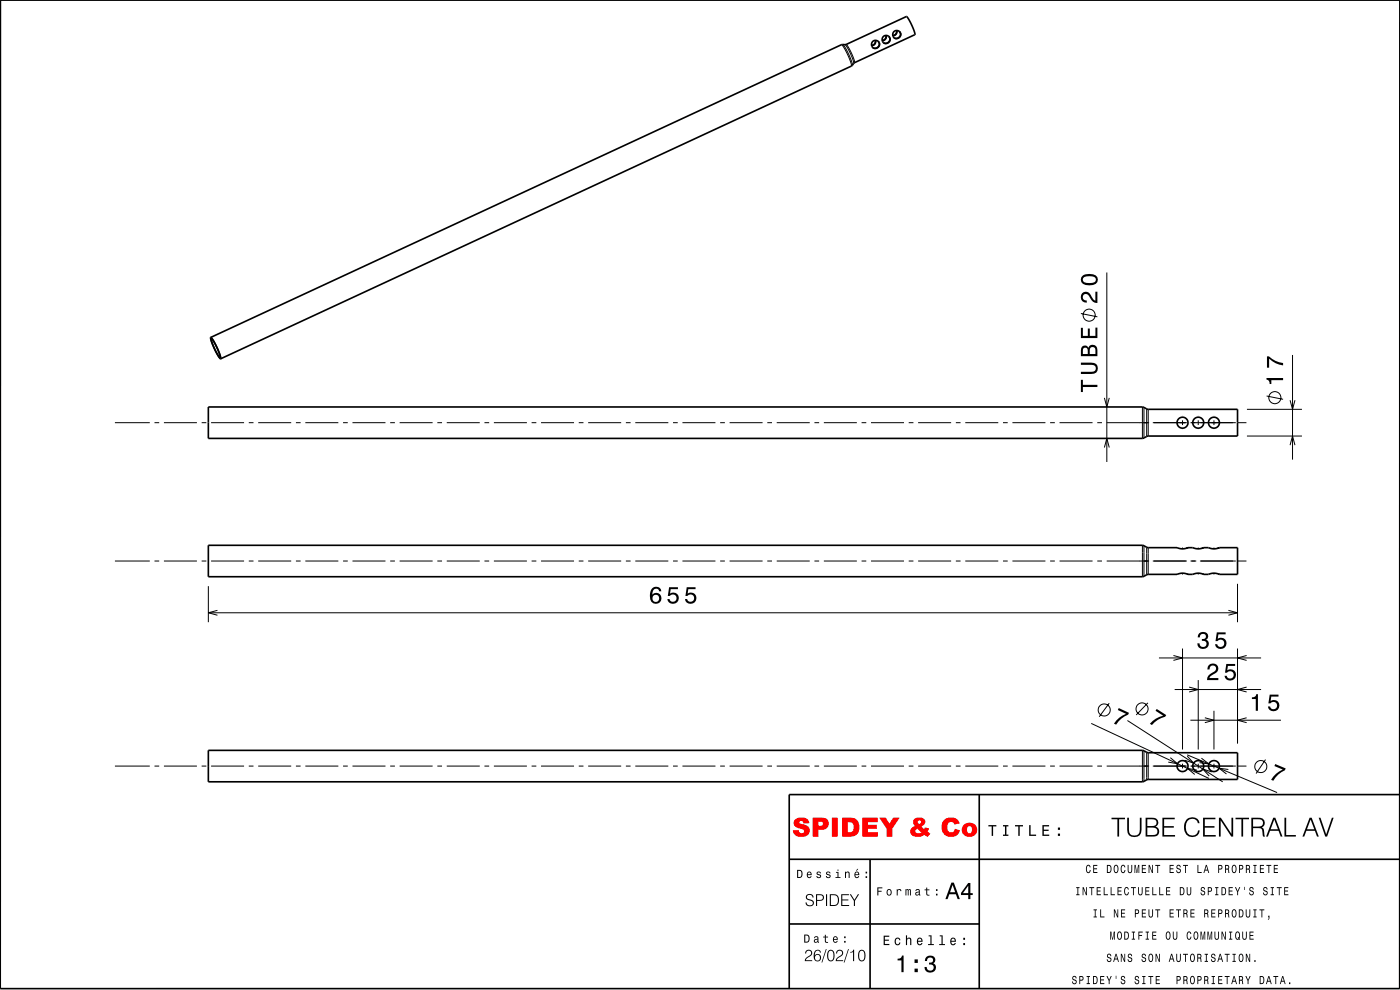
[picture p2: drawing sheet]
<svg xmlns="http://www.w3.org/2000/svg" width="297mm" height="210mm" viewBox="0 0 297 210" stroke-linecap="round" stroke-linejoin="round" font-family="sans-serif">
<g fill="none" stroke="#000" stroke-width=".21">
<path d="M178.5 9.5l.5 .5 .9 1.8 .6 1.6 .1 .6M178.8 9.4l.5 .7 .7 1.4 .7 1.5 .1 .8M179.3 9.5l1.1 1.9 .7 2M179.5 9.4l1.1 1.7 .6 1.5 .1 .7M24.4 89.7h7.4M32.8 89.7h1M34.8 89.7h7M42.8 89.7h1M44.8 89.7h7M52.8 89.7h1M54.8 89.7h7M62.8 89.7h1"/>
<path d="M64.8 89.7h7M72.8 89.7h1M74.8 89.7h7M82.8 89.7h1M84.8 89.7h7M92.8 89.7h1M94.8 89.7h7M102.8 89.7h1M104.8 89.7h7M112.8 89.7h1M114.8 89.7h7M122.8 89.7h1"/>
<path d="M124.8 89.7h7M132.8 89.7h1M134.8 89.7h7M142.8 89.7h1M144.8 89.7h7M152.8 89.7h1M154.8 89.7h7M162.8 89.7h1M164.8 89.7h7M172.8 89.7h1M174.8 89.7h7M182.8 89.7h1"/>
<path d="M184.8 89.7h7M192.8 89.7h1M194.8 89.7h7M202.8 89.7h1M204.8 89.7h7M212.8 89.7h1M214.8 89.7h7M222.8 89.7h1M224.8 89.7h7M232.8 89.7h1M234.8 89.7h7M241.7 89.7h1.9"/>
<path d="M242.4 86.3v6.7M242.6 89.7h1.2M242.7 86.4v6.5M243.3 86.7v5.9M243.6 86.8v5.7M244.6 89.7h7.2M250.9 88.1v.1M250.9 89.2v1M250.9 91.2h.1M252.4 89.7h.1M252.6 89.7h9.6M254.2 88.1v.1"/>
<path d="M254.2 89.2v1M254.2 91.2h.1M257.5 88.1v.1M257.5 89.2v1M257.5 91.2h.1M262.6 89.7h1.8M264.5 92.5h11.7M264.5 86.8h11.7M24.4 119h7.4M32.8 119h1M34.8 119h7M42.8 119h1"/>
<path d="M44.8 119h7M52.8 119h1M54.8 119h7M62.8 119h1M64.8 119h7M72.8 119h1M74.8 119h7M82.8 119h1M84.8 119h7M92.8 119h1M94.8 119h7M102.8 119h1"/>
<path d="M104.8 119h7M112.8 119h1M114.8 119h7M122.8 119h1M124.8 119h7M132.8 119h1M134.8 119h7M142.8 119h1M144.8 119h7M152.8 119h1M154.8 119h7M162.8 119h1"/>
<path d="M164.8 119h7M172.8 119h1M174.8 119h7M182.8 119h1M184.8 119h7M192.8 119h1M194.8 119h7M202.8 119h1M204.8 119h7M212.8 119h1M214.8 119h7M222.8 119h1"/>
<path d="M224.8 119h7M232.8 119h1M234.8 119h7M241.7 119h1.9M242.4 115.7v6.6M242.6 119h1.2M242.7 115.8v6.5M243.3 116.1v5.8M243.6 116.2v5.6M244.6 119h7.2M250.9 116.1v.4M252.6 119h1.2"/>
<path d="M254.2 116.1v.4M254.6 119h7.6M257.5 116.1v.4M262.6 119h1.8M44.2 124.3v7.7M250.9 121.5v.4M250.9 137.6v21.4M254.2 121.5v.4M257.5 121.5v.4M262.5 123.8v8.2M262.5 137.6v20.1M242.4 159.2v6.6"/>
<path d="M242.7 159.3v6.4M243.3 159.6v5.8M243.6 159.7v5.6M254.2 144.3v14.7M257.5 150.8v8.2M24.4 162.5h7.4M32.8 162.5h1M34.8 162.5h7M42.8 162.5h1M44.8 162.5h7M52.8 162.5h1M54.8 162.5h7"/>
<path d="M62.8 162.5h1M64.8 162.5h7M72.8 162.5h1M74.8 162.5h7M82.8 162.5h1M84.8 162.5h7M92.8 162.5h1M94.8 162.5h7M102.8 162.5h1M104.8 162.5h7M112.8 162.5h1M114.8 162.5h7"/>
<path d="M122.8 162.5h1M124.8 162.5h7M132.8 162.5h1M134.8 162.5h7M142.8 162.5h1M144.8 162.5h7M152.8 162.5h1M154.8 162.5h7M162.8 162.5h1M164.8 162.5h7M172.8 162.5h1M174.8 162.5h7"/>
<path d="M182.8 162.5h1M184.8 162.5h7M192.8 162.5h1M194.8 162.5h7M202.8 162.5h1M204.8 162.5h7M212.8 162.5h1M214.8 162.5h7M222.8 162.5h1M224.8 162.5h7M232.8 162.5h1M234.8 162.5h7"/>
<path d="M241.7 162.5h1.9M242.6 162.5h1.2M244.6 162.5h7.2M250.9 161h.1M250.9 162v1M250.9 164h.1M252.4 162.5h.1M252.6 162.5h9.6M254.2 161h.1M254.2 162v1M254.2 164h.1M257.5 161h.1"/>
<path d="M257.5 162v1M257.5 164h.1M262.6 162.5h1.8"/>
</g>
<g fill="none" stroke="#000" stroke-width=".35">
<path d="M185.7 8.6l-.2 .7-.6 .3M185.7 8.6l-.1 .7-.7 .4M186.3 8.7l.2 .6-.2 .6-.5 .3-.6-.1M188 7.5l-.2 .8-.6 .3M188 7.5l-.1 .8-.7 .3M188.5 7.7l.3 .5-.2 .6-.5 .4-.7-.1M190.2 6.5l-.2 .7-.6 .3M190.2 6.5l-.1 .7-.7 .4M190.8 6.6l.2 .6-.2 .6-.5 .3-.6-.1M44.7 71.6l133.8-62.1 1-.1 12.8-5.9 .4 .5 .8 1.4 .6 2-12.8 5.9-.7 .7-133.8 62.1M44.7 71.6l.6 .6 .7 1.4 .7 1.7 .1 .8M44.7 71.6l.1 .6 .6 1.7 .9 1.6 .5 .6"/>
<path d="M44.8 71.8l1.1 1.7a4.8 4.8 0 0 1 .8 2.4l-.5-.6-.7-1.4-.6-1.4zM44.2 86.3h198.2l1.2 .5h18.9v5.7h-18.9l-1.2 .5h-198.2zM252 116.2l-1.1 .2-1.2-.2h-6.1l-1.2-.5h-198.2v6.6h198.2l1.2-.5h6.1l1.1-.2 1.2 .2M252 116.2h1l1.1 .2 1.3-.2M252 116.2l-.4 .1M255.4 116.2h1l1.1 .2 1.2-.2M255.4 116.2l-.4 .1M258.7 116.2l-.4 .1M258.7 116.2h3.8v5.6h-3.8M251.8 121.8h.2M252 121.8h1l1.1-.2 1.3 .2M255.2 121.8h.2"/>
<path d="M255.4 121.8h1l1-.2 1.3 .2M258.5 121.8h.2M44.2 159.2h198.2l1.2 .5h18.9v5.6h-18.9l-1.2 .5h-198.2zM207.7 168.6v41.1M296.9 168.6h-129.5v41.1M167.4 196h40.3M167.4 182.3h129.5M184.6 182.3v27.4M296.9 209.7h-296.9l.1-209.7h296.9l-.1 209.7"/>
<circle cx="185.7" cy="9.4" r=".86"/>
<circle cx="188" cy="8.4" r=".87"/>
<circle cx="190.2" cy="7.3" r=".86"/>
<circle cx="250.9" cy="89.7" r="1.17"/>
<circle cx="254.2" cy="89.7" r="1.17"/>
<circle cx="257.5" cy="89.7" r="1.17"/>
<circle cx="250.9" cy="162.5" r="1.17"/>
<circle cx="254.2" cy="162.5" r="1.17"/>
<circle cx="257.5" cy="162.5" r="1.17"/>
</g>
<g fill="#000">
<path d="M209.7 175v.3h.7v2h.3v-2h.7v-.3zM212.8 175v.3h.4v1.7h-.4v.3h1.1v-.3h-.4v-1.7h.4v-.3zM215.3 175v.3h.7v2h.3v-2h.7v-.3zM218.3 175v2.3h1.5v-.3h-1.2v-2zM221.1 175v2.3h1.5v-.3h-1.2v-.7h1.1v-.3h-1.1v-.7h1.2v-.3zM224.4 176.8v.5h.5v-.5zM224.4 175.5v.5h.5v-.5z" fill-rule="evenodd"/>
<path d="M235.8 173.5v.3h1.2v3.7h.4v-3.7h1.3v-.3zM239.1 173.5v2.5a1.52 1.52 0 0 0 1.5 1.6 1.52 1.52 0 0 0 1.6-1.6v-2.5h-.4v2.5a1.16 1.16 0 0 1-1.2 1.2 1.16 1.16 0 0 1-1.1-1.2v-2.5zM243 173.5v4a4.1 4.1 0 0 0 2.6-.3 1.1 1.1 0 0 0-.5-1.9 1.02 1.02 0 0 0 .6-1.3 1.02 1.02 0 0 0-1.3-.5zM243.4 173.8a1.88 1.88 0 0 1 1.9 .4 .69 .69 0 0 1-.6 1h-1.3zM243.4 175.5h1.1a.82 .82 0 0 1 1 .9 .82 .82 0 0 1-1 .7h-1.1zM246.6 173.5v4h2.7v-.4h-2.3v-1.5h2v-.4h-2v-1.4h2.2v-.3zM251.7 173.9a2.55 2.55 0 0 0 .5 3.5 1.6 1.6 0 0 0 2.3-1.3h-.3a1.26 1.26 0 0 1-1.3 1.2 1.26 1.26 0 0 1-1.2-1.1 1.8 1.8 0 0 1 1.2-2.5 1.08 1.08 0 0 1 1.2 .9h.4a1.6 1.6 0 0 0-1.2-1.2 1.6 1.6 0 0 0-1.6 .5zM255.2 173.5v4h2.7v-.4h-2.3v-1.5h2v-.4h-2v-1.4h2.2v-.3zM258.6 173.5v4h.4v-3.5l2.2 3.5h.4v-4h-.4v3.4l-2.2-3.4zM262.1 173.5v.3h1.3v3.7h.3v-3.7h1.3v-.3zM265.5 173.5v4h.3v-1.8h1.6a1.43 1.43 0 0 1 .5 1.6l.1 .2h.4l-.2-1.1a.83 .83 0 0 0-.5-.9 1.11 1.11 0 0 0 .5-1.4 1.11 1.11 0 0 0-1.4-.6zM265.8 173.8h1.1a.81 .81 0 0 1 1 .7 .81 .81 0 0 1-1 .8h-1.1zM270.1 173.5l-1.5 4h.4l.4-1.3h1.8l.5 1.3h.4l-1.6-4zM270.3 173.8l.8 2.1h-1.5zM272.5 173.5v4h2.4v-.4h-2v-3.6zM277.8 173.5l-1.5 4h.4l.4-1.3h1.8l.5 1.3h.4l-1.5-4zM278 173.8l.8 2.1h-1.5zM279.7 173.5l1.4 4h.4l1.4-4h-.3l-1.3 3.5-1.2-3.5z" fill-rule="evenodd"/>
<path d="M169.1 184.5v1.7a.93 .93 0 0 0 1.1-.5 .93 .93 0 0 0-.4-1.2zM169.3 184.7a.65 .65 0 0 1 .7 .7 .65 .65 0 0 1-.7 .6zM171.3 185l-.1 .3a.62 .62 0 0 0 0 .7 .62 .62 0 0 0 .8 .2l.2-.3-.6 .2-.2-.5 .8-.1a.53 .53 0 0 0-.3-.6 .53 .53 0 0 0-.6 .1zM171.5 185.2l.3-.1 .2 .4h-.6zM173.3 185a.52 .52 0 0 0 .1 .6 .52 .52 0 0 0 .5 .1 .28 .28 0 0 1-.2 .4 .28 .28 0 0 1-.3-.3h-.2a.47 .47 0 0 0 .6 .5 .47 .47 0 0 0 .2-.8l-.5-.1a.25 .25 0 0 1 .2-.4 .25 .25 0 0 1 .3 .3h.2l-.3-.4zM175.4 185a.52 .52 0 0 0 0 .6 .52 .52 0 0 0 .6 .1 .28 .28 0 0 1-.3 .4 .28 .28 0 0 1-.3-.3h-.2a.47 .47 0 0 0 .6 .5 .47 .47 0 0 0 .2-.8l-.5-.1a.25 .25 0 0 1 .2-.4 .25 .25 0 0 1 .3 .3h.2l-.3-.4zM177.3 185v.1h.4v1h-.5v.1h1.1v-.1h-.4v-1.1zM177.7 184.5v.2h.2v-.2zM179.3 184.9v1.3h.2v-.9l.3-.2 .2 .2v.9h.2v-.8a.41 .41 0 0 0-.2-.5 .41 .41 0 0 0-.5 .2v-.2zM181.8 184.3l-.2 .4 .5-.4zM181.4 185l-.1 .3a.62 .62 0 0 0 0 .7 .62 .62 0 0 0 .8 .2l.2-.3-.6 .2-.2-.5 .8-.1a.53 .53 0 0 0-.3-.6 .53 .53 0 0 0-.6 .1zM181.6 185.2l.3-.1 .2 .4h-.6zM183.6 185.9v.3h.4v-.3zM183.6 184.9v.4h.4v-.4z" fill-rule="evenodd"/>
<path d="M171.2 189.8a.73 .73 0 0 0-.2 .9 .73 .73 0 0 0 .9 .3 .56 .56 0 0 1 .5 .8 .56 .56 0 0 1-.9 .2l-.3-.3-.1-.3h-.2a.88 .88 0 0 0 .9 .9 .88 .88 0 0 0 .8-1l-.4-.4-.6-.2a.46 .46 0 0 1-.4-.5 .46 .46 0 0 1 .6-.4 .54 .54 0 0 1 .6 .6h.2a.87 .87 0 0 0-.5-.8 .87 .87 0 0 0-.9 .2zM173.1 189.7v2.5h.2v-1.1a1.07 1.07 0 0 0 1.5-.7 .68 .68 0 0 0-.8-.7zM173.3 189.9h.7a.5 .5 0 0 1 .6 .4 .5 .5 0 0 1-.4 .6h-.9zM175.2 189.7v2.5h.3v-2.5zM176 189.7v2.5a1.66 1.66 0 0 0 1.9-.5 1.27 1.27 0 0 0 0-1.4 1.27 1.27 0 0 0-1.3-.6zM176.3 189.9a1.22 1.22 0 0 1 1.4 .5 1.12 1.12 0 0 1-.1 1.3 1.12 1.12 0 0 1-1.3 .3zM178.5 189.7v2.5h1.6v-.2h-1.4v-1h1.3v-.2h-1.3v-.9h1.4v-.2zM180.3 189.7l.8 1.4v1.1h.3v-1.1l.9-1.4h-.3l-.7 1.2-.8-1.2z" fill-rule="evenodd"/>
<path d="M170.6 198.2v1.8a.92 .92 0 0 0 1.1-.6 .92 .92 0 0 0-.4-1.1zM170.8 198.4a.65 .65 0 0 1 .7 .7 .65 .65 0 0 1-.7 .7zM172.8 198.7l-.1 .3h.2a.26 .26 0 0 1 .3-.2 .26 .26 0 0 1 .2 .3 .49 .49 0 0 0-.7 .2 .49 .49 0 0 0 .2 .7l.5-.2 .1 .1 .3 .1v-.2h-.2l-.1-1.1-.3-.1zM172.9 199.5a.28 .28 0 0 1 .5 0 .28 .28 0 0 1-.5 0zM175 198.3v.4h-.4v.2h.4l.1 1 .6 .1v-.2l-.5-.1v-.2v-.6h.5v-.2h-.5v-.4zM176.8 198.8l-.1 .2a.62 .62 0 0 0 .1 .8 .62 .62 0 0 0 .7 .1l.2-.3-.6 .2-.2-.4 .8-.1a.53 .53 0 0 0-.2-.6 .53 .53 0 0 0-.7 .1zM177 198.9l.3-.1 .2 .4h-.6zM179.1 199.6v.4h.3v-.4zM179.1 198.6v.4h.3v-.4z" fill-rule="evenodd"/>
<path d="M186.1 188.2v1.7h.2v-.7h.7v-.2h-.7v-.6h.9v-.2zM188.2 188.8l-.1 .2a.62 .62 0 0 0 .1 .8 .62 .62 0 0 0 .8 0l.1-.2a.62 .62 0 0 0-.1-.8 .62 .62 0 0 0-.8 0zM188.4 188.9l.1-.1a.49 .49 0 0 1 .5 .5 .49 .49 0 0 1-.5 .5l-.2-.3zM190.2 188.6v1.3h.2l.1-1 .4-.1 .1 .2h.2a.42 .42 0 0 0-.3-.4 .42 .42 0 0 0-.5 .2v-.2zM192.1 188.6v1.3h.2v-1l.2-.1 .1 1.1h.2v-1l.1-.1 .1 1.1h.2l-.1-1.3-.4 .2-.2-.2-.2 .2v-.2zM194.3 188.7l-.1 .3h.2a.26 .26 0 0 1 .3-.2 .26 .26 0 0 1 .2 .3 .49 .49 0 0 0-.6 .2 .49 .49 0 0 0 .1 .7l.5-.2 .1 .1h.3v-.1h-.2l-.1-1.1zM194.4 189.5a.28 .28 0 0 1 .5 0 .28 .28 0 0 1-.5 0zM196.5 188.3v.4h-.4v.1h.4l.1 1.1 .6 .1v-.2l-.5-.1v-.2v-.7h.5v-.1h-.5v-.4zM198.6 189.6v.3h.3v-.3zM198.6 188.6v.4h.3v-.4z" fill-rule="evenodd"/>
<path d="M201.8 187.2l-1.2 3.5h.4l.4-1h1.4l.4 1h.4l-1.3-3.5zM202.1 187.7l.5 1.6h-1.1zM205.4 187.3l-1.5 2.1v.5h1.5v.8h.5v-.8h.5v-.4h-.5v-2.2zM205.4 187.9v1.6h-1.1z" fill-rule="evenodd"/>
<path d="M228.3 188.2v.2h.3v1.3h-.3v.2h.7v-.2h-.2v-1.3h.2v-.2zM229.7 188.2v1.7h.1v-1.4l.6 1.4h.2v-1.7h-.2v1.4l-.5-1.4zM231.1 188.2v.2h.4v1.5h.2v-1.5h.4v-.2zM232.7 188.2v1.7h.8v-.2h-.7v-.6h.7v-.2h-.7v-.5h.7v-.2zM234.1 188.2v1.7h.9v-.2h-.7v-1.5zM235.6 188.2v1.7h.9v-.2h-.7v-1.5zM237.1 188.2v1.7h.9v-.2h-.7v-.6h.6v-.2h-.6v-.5h.6v-.2zM238.8 188.2a1.15 1.15 0 0 0 .2 1.7 .6 .6 0 0 0 .5-.6h-.2l-.2 .4a.75 .75 0 0 1-.5-.6 .75 .75 0 0 1 .4-.8l.3 .4h.2l-.1-.2a.43 .43 0 0 0-.6-.3zM239.9 188.2v.2h.5v1.5h.1v-1.5h.5v-.2zM241.4 188.2l.1 1.4a.46 .46 0 0 0 .4 .3 .46 .46 0 0 0 .5-.3v-1.4h-.2v1.3l-.3 .2-.3-.2v-1.3zM243 188.2v1.7h.9v-.2h-.7v-.6h.6v-.2h-.6v-.5h.6v-.2zM244.5 188.2v1.7h.9v-.2h-.8v-1.5zM245.9 188.2v1.7h.9v-.2h-.7v-1.5zM247.4 188.2v1.7h.9v-.2h-.7v-.6h.6v-.2h-.6v-.5h.7v-.2zM250.3 188.2v1.7a.93 .93 0 0 0 1-.6 .93 .93 0 0 0-.3-1.1zM250.5 188.4a.68 .68 0 0 1 .6 .5 .68 .68 0 0 1-.4 .8h-.2zM251.7 188.2l.1 1.4a.46 .46 0 0 0 .4 .3 .46 .46 0 0 0 .5-.3v-1.4h-.2v1.3l-.3 .2-.2-.2-.1-1.3zM254.8 188.3a.59 .59 0 0 0 0 .6 .59 .59 0 0 0 .6 .3 .32 .32 0 0 1-.2 .5 .32 .32 0 0 1-.3-.4h-.2a.53 .53 0 0 0 .5 .6 .53 .53 0 0 0 .5-.6 .53 .53 0 0 0-.6-.4 .28 .28 0 0 1-.2-.4 .28 .28 0 0 1 .4-.2 .28 .28 0 0 1 .2 .4h.1a.47 .47 0 0 0-.2-.5 .47 .47 0 0 0-.6 .1zM256.2 188.2v1.7h.2v-.7a.52 .52 0 0 0 .7-.4 .52 .52 0 0 0-.4-.6zM256.4 188.4h.3a.28 .28 0 0 1 .2 .3 .28 .28 0 0 1-.3 .3h-.2zM257.8 188.2v.2h.2v1.3h-.2v.2h.7v-.2h-.3v-1.3h.3v-.2zM259.1 188.2v1.7a.93 .93 0 0 0 1-.6 .93 .93 0 0 0-.3-1.1zM259.3 188.4a.68 .68 0 0 1 .7 .5 .68 .68 0 0 1-.4 .8h-.3zM260.6 188.2v1.7h.9v-.2h-.7v-.6h.7v-.2h-.7v-.5h.7v-.2zM262 188.2l.5 1v.7h.2v-.7l.4-1h-.2l-.3 .8-.4-.8zM264 188.1v.7h.1v-.7zM265.2 188.3a.59 .59 0 0 0-.1 .6 .59 .59 0 0 0 .6 .3 .32 .32 0 0 1-.2 .5 .32 .32 0 0 1-.3-.4h-.2a.53 .53 0 0 0 .5 .6 .53 .53 0 0 0 .5-.6 .53 .53 0 0 0-.6-.4 .28 .28 0 0 1-.2-.4 .28 .28 0 0 1 .4-.2 .28 .28 0 0 1 .2 .4h.2a.47 .47 0 0 0-.3-.5 .47 .47 0 0 0-.5 .1zM268.1 188.3a.59 .59 0 0 0 0 .6 .59 .59 0 0 0 .6 .3 .32 .32 0 0 1-.2 .5 .32 .32 0 0 1-.4-.4h-.2a.53 .53 0 0 0 .6 .6 .53 .53 0 0 0 .5-.6 .53 .53 0 0 0-.7-.4 .28 .28 0 0 1-.1-.4 .28 .28 0 0 1 .3-.2 .28 .28 0 0 1 .2 .4h.2a.47 .47 0 0 0-.2-.5 .47 .47 0 0 0-.6 .1zM269.6 188.2v.2h.2v1.3h-.2v.2h.7v-.2h-.3v-1.3h.3v-.2zM270.9 188.2v.2h.4v1.5h.2v-1.5h.4v-.2zM272.4 188.2v1.7h.9v-.2h-.7v-.6h.6v-.2h-.6v-.5h.7v-.2z" fill-rule="evenodd"/>
<path d="M230.7 183.5a1.15 1.15 0 0 0 .2 1.7 .6 .6 0 0 0 .5-.7h-.2l-.2 .5a.75 .75 0 0 1-.5-.7 .75 .75 0 0 1 .4-.7l.3 .4h.2l-.1-.2a.44 .44 0 0 0-.6-.3zM231.9 183.5v1.7h.9v-.2h-.7v-.6h.6v-.2h-.6v-.5h.7v-.2zM234.8 183.5v1.7a.93 .93 0 0 0 1-.6 .93 .93 0 0 0-.3-1.1zM235 183.7a.68 .68 0 0 1 .7 .5 .68 .68 0 0 1-.4 .8h-.3zM236.5 183.5a1.16 1.16 0 0 0 .3 1.7 1.01 1.01 0 0 0 .5-.9 1.01 1.01 0 0 0-.5-.9zM236.6 183.7l.2-.1a.91 .91 0 0 1 0 1.4l-.3-.4zM238 183.5a1.15 1.15 0 0 0 .3 1.7 .6 .6 0 0 0 .5-.7h-.2l-.2 .5a.76 .76 0 0 1-.5-.7 .76 .76 0 0 1 .4-.7l.2 .4h.2v-.2a.44 .44 0 0 0-.7-.3zM239.2 183.5l.1 1.3a.46 .46 0 0 0 .4 .4 .46 .46 0 0 0 .5-.4v-1.3h-.2v1.3l-.3 .2-.3-.2v-1.3zM240.7 183.5v1.7h.1v-1.6l.3 1.6h.2l.2-1.6v1.6h.2v-1.7h-.3l-.2 1.5-.3-1.5zM242.2 183.5v1.7h.9v-.2h-.7v-.6h.6v-.2h-.6v-.5h.7v-.2zM243.7 183.5v1.7h.1v-1.4l.6 1.4h.2v-1.7h-.2v1.4l-.5-1.4zM245.1 183.5v.2h.4v1.5h.2v-1.5h.4v-.2zM248.1 183.5v1.7h.9v-.2h-.7v-.6h.6v-.2h-.6v-.5h.7v-.2zM249.7 183.6a.59 .59 0 0 0-.1 .6 .59 .59 0 0 0 .6 .3 .32 .32 0 0 1-.1 .5 .32 .32 0 0 1-.4-.4h-.2a.53 .53 0 0 0 .5 .6 .53 .53 0 0 0 .6-.6 .53 .53 0 0 0-.7-.4 .28 .28 0 0 1-.1-.4 .28 .28 0 0 1 .3-.2 .28 .28 0 0 1 .2 .4h.2a.47 .47 0 0 0-.3-.5 .47 .47 0 0 0-.5 .1zM251 183.5v.2h.4v1.5h.2v-1.5h.4v-.2zM254 183.5v1.7h.9v-.2h-.7v-1.5zM255.8 183.5l-.5 1.7h.2l.1-.5h.6l.1 .5h.2l-.5-1.7zM255.9 183.7l.2 .8h-.4zM258.4 183.5v1.7h.2v-.7a.52 .52 0 0 0 .7-.4 .52 .52 0 0 0-.4-.6zM258.6 183.7h.3a.29 .29 0 0 1 .3 .3 .29 .29 0 0 1-.3 .2h-.3zM259.9 183.5v1.7h.2v-.7h.4l.1 .7h.2l-.2-.9a.5 .5 0 0 0 .2-.5 .5 .5 0 0 0-.4-.3zM260.1 183.7h.2a.29 .29 0 0 1 .3 .3 .29 .29 0 0 1-.3 .2h-.2zM261.6 183.5a1.15 1.15 0 0 0 .2 1.7 1.01 1.01 0 0 0 .6-.9 1.01 1.01 0 0 0-.6-.9zM261.7 183.7l.1-.1a.9 .9 0 0 1 0 1.4l-.3-.4v-.6zM262.9 183.5v1.7h.1v-.7a.52 .52 0 0 0 .7-.4 .52 .52 0 0 0-.4-.6zM263 183.7h.3a.29 .29 0 0 1 .3 .3 .29 .29 0 0 1-.3 .2h-.3zM264.3 183.5v1.7h.2v-.7h.4l.1 .7h.2l-.2-.9a.5 .5 0 0 0 .2-.5 .5 .5 0 0 0-.4-.3zM264.5 183.7h.2a.29 .29 0 0 1 .3 .3 .29 .29 0 0 1-.3 .2h-.2zM265.9 183.5v.2h.2v1.3h-.2v.2h.7v-.2h-.3v-1.3h.3v-.2zM267.3 183.5v1.7h.9v-.2h-.7v-.6h.6v-.2h-.6v-.5h.6v-.2zM268.7 183.5v.2h.4v1.5h.2v-1.5h.4v-.2zM270.2 183.5v1.7h.9v-.2h-.7v-.6h.6v-.2h-.6v-.5h.7v-.2z" fill-rule="evenodd"/>
<path d="M232 192.9v.2h.3v1.3h-.3v.2h.7v-.2h-.3v-1.3h.3v-.2zM233.4 192.9v1.7h.9v-.2h-.7v-1.5zM236.3 192.9v1.7h.2v-1.4l.5 1.4h.2v-1.7h-.1v1.4l-.6-1.4zM237.8 192.9v1.7h.9v-.2h-.7v-.6h.6v-.2h-.6v-.5h.7v-.2zM240.8 192.9v1.7h.1v-.7a.52 .52 0 0 0 .8-.3 .52 .52 0 0 0-.5-.7zM240.9 193.1h.3a.29 .29 0 0 1 .3 .3 .29 .29 0 0 1-.3 .3h-.3zM242.2 192.9v1.7h.9v-.2h-.7v-.6h.6v-.2h-.6v-.5h.7v-.2zM243.6 192.9v1.1a.54 .54 0 0 0 .5 .7l.5-.4v-1.4h-.2v1.3l-.3 .3-.3-.3v-1.3zM245.1 192.9v.2h.4v1.5h.2v-1.5h.4v-.2zM248.1 192.9v1.7h.9v-.2h-.7v-.6h.6v-.2h-.6v-.5h.7v-.2zM249.5 192.9v.2h.4v1.5h.2v-1.5h.4v-.2zM251 192.9v1.7h.2v-.7h.5l.1 .7h.2l-.2-.8a.7 .7 0 0 0-.1-.9zM251.2 193.1h.3a.29 .29 0 0 1 .2 .3 .29 .29 0 0 1-.3 .3h-.2zM252.5 192.9v1.7h.9v-.2h-.7v-.6h.7v-.2h-.7v-.5h.7v-.2zM255.5 192.9v1.7h.2v-.7h.4l.1 .7h.2l-.2-.8a.7 .7 0 0 0-.1-.9zM255.7 193.1h.2a.29 .29 0 0 1 .3 .3 .29 .29 0 0 1-.3 .3h-.2zM257 192.9v1.7h.9v-.2h-.7v-.6h.6v-.2h-.6v-.5h.6v-.2zM258.4 192.9v1.7h.2v-.7a.52 .52 0 0 0 .7-.3 .52 .52 0 0 0-.4-.7zM258.6 193.1h.3a.29 .29 0 0 1 .3 .3 .29 .29 0 0 1-.3 .3h-.3zM259.9 192.9v1.7h.2v-.7h.4l.1 .7h.2l-.2-.8a.5 .5 0 0 0 .2-.5 .5 .5 0 0 0-.4-.4zM260.1 193.1h.2a.29 .29 0 0 1 .3 .3 .29 .29 0 0 1-.3 .3h-.2zM261.6 192.9a1.15 1.15 0 0 0 .2 1.8 1.01 1.01 0 0 0 .6-.9 1.01 1.01 0 0 0-.6-1zM261.7 193.1h.1a.91 .91 0 0 1 0 1.4l-.3-.4v-.6zM262.8 192.9v1.7a.93 .93 0 0 0 1-.6 .93 .93 0 0 0-.3-1zM263 193.1a.68 .68 0 0 1 .7 .5 .68 .68 0 0 1-.4 .8h-.3zM264.3 192.9v1.1a.54 .54 0 0 0 .5 .7l.4-.4v-1.4h-.2v1.3l-.2 .3-.3-.3v-1.3zM265.9 192.9v.2h.2v1.3h-.2v.2h.7v-.2h-.3v-1.3h.3v-.2zM267.2 192.9v.2h.4v1.5h.2v-1.5h.4v-.2zM269 194.2v.4l.2 .1-.2 .4 .2-.1 .1-.4v-.4z" fill-rule="evenodd"/>
<path d="M235.5 197.6v1.7h.2v-1.5l.2 1.5h.2l.3-1.5v1.5h.1v-1.7h-.2l-.3 1.5-.2-1.5zM237.3 197.6a1.15 1.15 0 0 0 .2 1.8 1.02 1.02 0 0 0 0-1.8zM237.4 197.8h.1a.91 .91 0 0 1 0 1.4l-.3-.4zM238.5 197.6v1.7a.93 .93 0 0 0 1-.5 .93 .93 0 0 0-.3-1.1zM238.7 197.8a.68 .68 0 0 1 .6 .6 .68 .68 0 0 1-.3 .7h-.3zM240.1 197.6v.2h.3v1.3h-.3v.2h.7v-.2h-.3v-1.3h.3v-.2zM241.5 197.6v1.7h.2v-.8h.6v-.2h-.6v-.5h.7v-.2zM243 197.6v.2h.3v1.3h-.3v.2h.7v-.2h-.2v-1.3h.2v-.2zM244.4 197.6v1.7h.9v-.2h-.7v-.6h.7v-.2h-.7v-.5h.7v-.2zM247.6 197.6a1.15 1.15 0 0 0 .2 1.8 1.02 1.02 0 0 0 0-1.8zM247.7 197.8h.1a.91 .91 0 0 1 0 1.4l-.3-.4zM248.8 197.6v1.4a.46 .46 0 0 0 .5 .4 .46 .46 0 0 0 .4-.4l.1-1.4h-.2v1.3l-.3 .3-.3-.3v-1.3zM252 197.6a1.15 1.15 0 0 0 .3 1.8 .61 .61 0 0 0 .5-.7h-.2l-.2 .4a.75 .75 0 0 1-.5-.6 .75 .75 0 0 1 .4-.7l.2 .3h.2v-.2a.43 .43 0 0 0-.7-.3zM253.5 197.6a1.15 1.15 0 0 0 .2 1.8 1.01 1.01 0 0 0 .6-.9 1.01 1.01 0 0 0-.6-.9zM253.6 197.8h.1a.9 .9 0 0 1 0 1.4l-.3-.4v-.6zM254.7 197.6v1.7h.1v-1.5l.3 1.5h.2l.2-1.5v1.5h.2v-1.7h-.3l-.2 1.5-.3-1.5zM256.1 197.6v1.7h.2v-1.5l.3 1.5h.1l.3-1.5v1.5h.2v-1.7h-.3l-.2 1.5-.3-1.5zM257.6 197.6v1.1a.54 .54 0 0 0 .5 .7l.4-.2 .1-.2v-1.4h-.2v1.3l-.3 .3-.3-.3v-1.3zM259.1 197.6v1.7h.2v-1.4l.5 1.4h.3v-1.7h-.2v1.4l-.5-1.4zM260.7 197.6v.2h.3v1.3h-.3v.2h.7v-.2h-.2v-1.3h.2v-.2zM262.3 197.6a1.15 1.15 0 0 0 .2 1.8l.4-.2 .1 .2 .1-.1-.1-.2a1 1 0 0 0-.5-1.5zM262.4 197.8h.3l.1 .4v.7l-.1-.2-.1 .2v.2a.8 .8 0 0 1-.2-1.3zM263.5 197.6l.1 1.4a.46 .46 0 0 0 .4 .4 .46 .46 0 0 0 .5-.4v-1.4h-.2v1.3l-.3 .3-.3-.3v-1.3zM265.1 197.6v1.7h.9v-.2h-.7v-.6h.6v-.2h-.6v-.5h.6v-.2z" fill-rule="evenodd"/>
<path d="M171 201.7l-.2 .6h.2a.55 .55 0 0 1 .5-.6 .55 .55 0 0 1 .6 .4 .55 .55 0 0 1-.4 .6l-.8 .6-.2 .6h1.6v-.2h-1.3l.5-.6a.85 .85 0 0 0 .8-.7 .85 .85 0 0 0-.4-.9h-.7zM173 201.6l-.4 .9a.95 .95 0 0 0 .2 1.2 .95 .95 0 0 0 1.2 0 .78 .78 0 0 0 0-1.1 .78 .78 0 0 0-1.2 .1 .85 .85 0 0 1 .7-1.1l.3 .1 .1 .4h.3a.7 .7 0 0 0-.5-.6 .7 .7 0 0 0-.7 .1zM173 202.7a.57 .57 0 0 1 .8 .1 .57 .57 0 0 1 0 .7 .57 .57 0 0 1-.8 .1l-.1-.5zM175.2 201.3l-.9 2.9h.1l1-2.9zM175.7 201.8a1.43 1.43 0 0 0 .6 2.2 1.41 1.41 0 0 0 .3-2.5h-.7zM176 201.7h.5a1.69 1.69 0 0 1 0 2h-.5a1.7 1.7 0 0 1 0-2zM177.6 201.7l-.2 .6h.2a.55 .55 0 0 1 .4-.6 .55 .55 0 0 1 .7 .4 .55 .55 0 0 1-.5 .6l-.8 .6-.1 .6h1.6v-.2h-1.4l.5-.6a.85 .85 0 0 0 .8-.7 .85 .85 0 0 0-.4-.9h-.6zM179.9 201.3l-.9 2.9h.2l.9-2.9zM180.4 201.9v.2l.6-.2v2h.2v-2.4h-.2a.5 .5 0 0 1-.6 .4zM182.2 201.8a1.43 1.43 0 0 0 .6 2.2 1.41 1.41 0 0 0 .4-2.5h-.7zM182.6 201.7h.5a1.69 1.69 0 0 1 0 2h-.5a1.7 1.7 0 0 1 0-2z" fill-rule="evenodd"/>
<path d="M187.5 198.5v2h1.2v-.3h-1v-.6h.9v-.3h-.9v-.6h1v-.2zM190 199.1a.83 .83 0 0 0-.2 .9 .83 .83 0 0 0 .8 .5l.4-.6h-.2l-.2 .4a.58 .58 0 0 1-.6-.6 .58 .58 0 0 1 .6-.6l.2 .3h.2a.59 .59 0 0 0-.4-.5 .59 .59 0 0 0-.6 .2zM192.2 198.4v2.1h.2l.1-1.1 .3-.3 .3 .2v1.2h.2v-1a.48 .48 0 0 0-.3-.6 .48 .48 0 0 0-.6 .3v-.8zM194.7 199.1a.83 .83 0 0 0-.2 .9 .83 .83 0 0 0 .8 .5l.4-.5-.7 .3-.2-.5h.9v-.1a.61 .61 0 0 0-.3-.7 .61 .61 0 0 0-.7 .1zM194.9 199.2l.4-.1 .2 .5h-.7zM197 198.4v.2h.4v1.7h-.5v.2h1.2v-.2h-.5v-1.9zM199.4 198.4v.2h.3v1.7h-.5v.2h1.3v-.2h-.5v-1.9zM201.7 199.1a.83 .83 0 0 0-.1 .9 .83 .83 0 0 0 .8 .5l.4-.5-.8 .3-.2-.5h1v-.1a.61 .61 0 0 0-.3-.7 .61 .61 0 0 0-.8 .1zM201.9 199.2l.4-.1 .2 .5h-.7zM204.4 200v.5h.3v-.5zM204.4 198.9v.5h.3v-.5z" fill-rule="evenodd"/>
<path d="M190.4 203.4v.3h.8v2.5h.5v-3.5h-.3a.77 .77 0 0 1-1 .7zM194 205.5v.7h.7v-.7zM194 203.5v.8h.7v-.8zM196.5 203l-.3 .9h.5a.62 .62 0 0 1 .3-.8 .62 .62 0 0 1 .8 .3 .62 .62 0 0 1-.2 .8h-.5v.4a.72 .72 0 0 1 .9 .4 .72 .72 0 0 1-.5 1 .72 .72 0 0 1-.9-.5v-.4h-.5a1.18 1.18 0 0 0 1.5 1.2 1.18 1.18 0 0 0 .6-1.8l-.2-.2a.97 .97 0 0 0 .2-1.3 .97 .97 0 0 0-1.3-.2z" fill-rule="evenodd"/>
<path d="M227.6 207.1a.59 .59 0 0 0 0 .7 .59 .59 0 0 0 .5 .3 .32 .32 0 0 1-.1 .5 .32 .32 0 0 1-.4-.4h-.2a.53 .53 0 0 0 .5 .6 .53 .53 0 0 0 .6-.6 .53 .53 0 0 0-.7-.5 .28 .28 0 0 1-.1-.3 .28 .28 0 0 1 .3-.2 .28 .28 0 0 1 .2 .3h.2a.47 .47 0 0 0-.3-.5 .47 .47 0 0 0-.5 .1zM229 207v1.8h.2v-.8a.52 .52 0 0 0 .7-.3 .52 .52 0 0 0-.4-.7zM229.2 207.2h.2a.28 .28 0 0 1 .3 .3 .28 .28 0 0 1-.3 .3h-.2zM230.5 207v.2h.3v1.3h-.3v.3h.7v-.3h-.2v-1.3h.2v-.2zM231.9 207v1.8a.93 .93 0 0 0 1-.6 .93 .93 0 0 0-.3-1.1zM232.1 207.2a.68 .68 0 0 1 .6 .6 .68 .68 0 0 1-.4 .7h-.2zM233.4 207v1.8h.9v-.3h-.7v-.5h.6v-.2h-.6v-.6h.7v-.2zM234.7 207l.5 1.1v.7h.2v-.7l.5-1.1h-.3l-.3 .8-.4-.8zM236.7 207v.6h.1v-.6zM237.9 207.1a.59 .59 0 0 0 0 .7 .59 .59 0 0 0 .6 .3 .32 .32 0 0 1-.2 .5 .32 .32 0 0 1-.4-.4h-.2a.53 .53 0 0 0 .6 .6 .53 .53 0 0 0 .5-.6 .53 .53 0 0 0-.7-.5 .28 .28 0 0 1-.1-.3 .28 .28 0 0 1 .3-.2 .28 .28 0 0 1 .2 .3h.2a.47 .47 0 0 0-.2-.5 .47 .47 0 0 0-.6 .1zM240.8 207.1a.59 .59 0 0 0 0 .7 .59 .59 0 0 0 .6 .3 .32 .32 0 0 1-.2 .5 .32 .32 0 0 1-.3-.4h-.2a.53 .53 0 0 0 .5 .6 .53 .53 0 0 0 .5-.6 .53 .53 0 0 0-.6-.5 .28 .28 0 0 1-.2-.3 .28 .28 0 0 1 .4-.2 .28 .28 0 0 1 .2 .3h.1a.47 .47 0 0 0-.2-.5 .47 .47 0 0 0-.6 .1zM242.3 207v.2h.3v1.3h-.3v.3h.7v-.3h-.3v-1.3h.3v-.2zM243.6 207v.2h.4v1.6h.2v-1.6h.4v-.2zM245.2 207v1.8h.9v-.3h-.7v-.5h.6v-.2h-.6v-.6h.7v-.2zM249.6 207v1.8h.2v-.8a.52 .52 0 0 0 .7-.3 .52 .52 0 0 0-.4-.7zM249.8 207.2h.2a.28 .28 0 0 1 .3 .3 .28 .28 0 0 1-.3 .3h-.2zM251 207v1.8h.2v-.8l.5 .1 .1 .7h.2l-.2-.8a.7 .7 0 0 0-.1-.9zM251.2 207.2h.3a.28 .28 0 0 1 .2 .3 .28 .28 0 0 1-.3 .3h-.2zM252.8 207.1a1.15 1.15 0 0 0 .2 1.7 1.01 1.01 0 0 0 .5-.9 1.01 1.01 0 0 0-.5-.9zM252.8 207.2h.2a.91 .91 0 0 1 0 1.4l-.3-.4zM254 207v1.8h.2v-.8a.52 .52 0 0 0 .7-.3 .52 .52 0 0 0-.4-.7zM254.2 207.2h.2a.28 .28 0 0 1 .3 .3 .28 .28 0 0 1-.3 .3h-.2zM255.5 207v1.8h.2v-.8l.4 .1 .1 .7h.2l-.2-.8a.7 .7 0 0 0-.1-.9zM255.7 207.2h.2a.28 .28 0 0 1 .3 .3 .28 .28 0 0 1-.3 .3h-.2zM257 207v.2h.3v1.3h-.3v.3h.7v-.3h-.2v-1.3h.2v-.2zM258.4 207v1.8h.9v-.3h-.7v-.5h.6v-.2h-.6v-.6h.7v-.2zM259.8 207v.2h.4v1.6h.2v-1.6h.5v-.2zM261.7 207l-.5 1.8h.2l.1-.6h.6l.1 .6h.2l-.5-1.8zM261.8 207.3l.2 .7h-.4zM262.8 207v1.8h.2v-.8l.4 .1 .2 .7h.2l-.2-.8a.7 .7 0 0 0-.1-.9zM263 207.2h.2a.28 .28 0 0 1 .3 .3 .28 .28 0 0 1-.3 .3h-.2zM264.2 207l.5 1.1v.7h.2v-.7l.4-1.1h-.2l-.3 .8-.4-.8zM267.2 207v1.8a.93 .93 0 0 0 1-.6 .93 .93 0 0 0-.3-1.1zM267.4 207.2a.68 .68 0 0 1 .7 .6 .68 .68 0 0 1-.4 .7h-.3zM269.1 207l-.5 1.8h.1l.2-.6h.6l.1 .6h.2l-.5-1.8zM269.2 207.3l.2 .7h-.4zM270.1 207v.2h.5v1.6h.1v-1.6h.5v-.2zM272 207l-.5 1.8h.2l.1-.6h.6l.1 .6h.2l-.5-1.8zM272.1 207.3l.2 .7h-.4zM273.5 208.4v.4h.2v-.4z" fill-rule="evenodd"/>
<path d="M234.9 202.4a.59 .59 0 0 0 0 .7 .59 .59 0 0 0 .6 .3 .32 .32 0 0 1-.2 .5 .32 .32 0 0 1-.3-.4h-.2a.53 .53 0 0 0 .5 .6 .53 .53 0 0 0 .5-.6 .53 .53 0 0 0-.6-.5 .28 .28 0 0 1-.2-.4 .28 .28 0 0 1 .4-.1 .28 .28 0 0 1 .2 .3h.2a.47 .47 0 0 0-.3-.5 .47 .47 0 0 0-.6 .1zM236.7 202.3l-.6 1.7h.2l.2-.5h.5l.2 .5h.2l-.5-1.7zM236.8 202.6l.2 .7h-.5zM237.8 202.3v1.7h.1v-1.4l.6 1.4h.2v-1.7h-.2v1.4l-.5-1.4zM239.4 202.4a.59 .59 0 0 0-.1 .7 .59 .59 0 0 0 .6 .3 .32 .32 0 0 1-.1 .5 .32 .32 0 0 1-.4-.4h-.2a.53 .53 0 0 0 .5 .6 .53 .53 0 0 0 .6-.6 .53 .53 0 0 0-.7-.5 .28 .28 0 0 1-.1-.4 .28 .28 0 0 1 .3-.1 .28 .28 0 0 1 .2 .3h.2a.47 .47 0 0 0-.3-.5 .47 .47 0 0 0-.5 .1zM242.3 202.4a.59 .59 0 0 0 0 .7 .59 .59 0 0 0 .6 .3 .32 .32 0 0 1-.2 .5 .32 .32 0 0 1-.4-.4h-.1a.53 .53 0 0 0 .5 .6 .53 .53 0 0 0 .5-.6 .53 .53 0 0 0-.6-.5 .28 .28 0 0 1-.2-.3 .28 .28 0 0 1 .4-.2 .28 .28 0 0 1 .1 .3h.2a.47 .47 0 0 0-.2-.5 .47 .47 0 0 0-.6 .1zM243.9 202.3a1.15 1.15 0 0 0 .2 1.8 1.01 1.01 0 0 0 .6-.9 1.01 1.01 0 0 0-.6-.9zM244 202.5h.1a.91 .91 0 0 1 0 1.4l-.3-.4zM245.1 202.3v1.7h.2v-1.4l.5 1.4h.3v-1.7h-.2v1.4l-.5-1.4zM248.4 202.3l-.5 1.7h.2l.2-.5h.5l.2 .5h.2l-.5-1.7zM248.5 202.6l.3 .7h-.5zM249.5 202.3l.1 1.4a.46 .46 0 0 0 .4 .4 .46 .46 0 0 0 .5-.4v-1.4h-.2v1.3l-.3 .3-.3-.3v-1.3zM251 202.3v.2h.4v1.5h.2v-1.5h.4v-.2zM252.8 202.3a1.15 1.15 0 0 0 .2 1.8 1.01 1.01 0 0 0 .5-.9 1.01 1.01 0 0 0-.5-.9zM252.8 202.5h.2a.91 .91 0 0 1 0 1.4l-.3-.4zM254 202.3v1.7h.2v-.7l.4 .1 .1 .6h.2l-.1-.8a.71 .71 0 0 0-.2-.8zM254.2 202.5h.2a.29 .29 0 0 1 .3 .3 .29 .29 0 0 1-.3 .3h-.2zM255.6 202.3v.2h.2v1.3h-.2v.2h.7v-.2h-.3v-1.3h.3v-.2zM257.1 202.4a.59 .59 0 0 0-.1 .7 .59 .59 0 0 0 .6 .3 .32 .32 0 0 1-.2 .5 .32 .32 0 0 1-.3-.4h-.2a.53 .53 0 0 0 .5 .6 .53 .53 0 0 0 .5-.6 .53 .53 0 0 0-.6-.5 .28 .28 0 0 1-.2-.3 .28 .28 0 0 1 .4-.2 .28 .28 0 0 1 .2 .3h.2a.47 .47 0 0 0-.3-.5 .47 .47 0 0 0-.5 .1zM258.8 202.3l-.6 1.7h.2l.2-.5h.5l.2 .5h.2l-.5-1.7zM258.9 202.6l.2 .7h-.5zM259.8 202.3v.2h.4v1.5h.2v-1.5h.5v-.2zM261.5 202.3v.2h.2v1.3h-.2v.2h.7v-.2h-.3v-1.3h.3v-.2zM263.1 202.3a1.15 1.15 0 0 0 .2 1.8 1.01 1.01 0 0 0 .5-.9 1.01 1.01 0 0 0-.5-.9zM263.1 202.5h.2a.91 .91 0 0 1 0 1.4l-.3-.4zM264.3 202.3v1.7h.2v-1.4l.5 1.4h.2v-1.7h-.2v1.4l-.5-1.4zM266.1 203.7v.3h.3v-.3z" fill-rule="evenodd"/>
</g>
<g fill="#f00">
<path d="M168.7 173.8a2.08 2.08 0 0 1 2.9 .4l.1 .4-1.2 .1a.46 .46 0 0 0-.4-.5 .46 .46 0 0 0-.5 .2 .59 .59 0 0 0 .7 .4 1.37 1.37 0 0 1 1.5 1.5 1.37 1.37 0 0 1-1.8 1.2 1.51 1.51 0 0 1-1.8-1.4h1.2a.57 .57 0 0 0 .5 .6 .57 .57 0 0 0 .7-.5l-.5-.3a1.59 1.59 0 0 1-1.7-1.5z" fill-rule="evenodd"/>
<path d="M172.4 173.5h2.1a1.29 1.29 0 0 1 1.3 1.3 1.29 1.29 0 0 1-1.5 1.2h-.7v1.5h-1.2zM173.6 174.3v.9h.3a.46 .46 0 0 0 .6-.3 .46 .46 0 0 0-.2-.6z" fill-rule="evenodd"/>
<path d="M176.5 173.5h1.2v4h-1.2z" fill-rule="evenodd"/>
<path d="M178.6 173.5h1.9a1.98 1.98 0 0 1 1.7 2.8 1.63 1.63 0 0 1-1.7 1.2h-1.9zM179.9 174.4v2.1a1.09 1.09 0 0 0 1.2-.7 1.09 1.09 0 0 0-.6-1.4z" fill-rule="evenodd"/>
<path d="M182.9 173.5h3.3v.9h-2.1v.6h1.9v.8h-1.9v.7h2.1v1h-3.3z" fill-rule="evenodd"/>
<path d="M186.5 173.5h1.4l.8 1.2 .8-1.2h1.4l-1.6 2.3v1.7h-1.2v-1.7z" fill-rule="evenodd"/>
<path d="M194 173.7a1.63 1.63 0 0 1 2.3 .4 1.17 1.17 0 0 1-.8 1.2l.6 .6 .1-.4 .9 .2-.3 .7 .6 .4-.6 .7-.4-.2a.4 .4 0 0 0-.7 0l-.2 .1a1.84 1.84 0 0 1-2.4-.8 1.25 1.25 0 0 1 1-1.4 1.04 1.04 0 0 1-.1-1.5zM194.8 174.1l-.1 .4 .3 .3 .4-.5-.2-.3zM194.4 175.9a.52 .52 0 0 0-.1 .7 .52 .52 0 0 0 .7 .2l.5-.2-.9-.8z" fill-rule="evenodd"/>
<path d="M200.3 173.9a2.06 2.06 0 0 1 3.3 .8l-1.1 .2a.8 .8 0 0 0-1.1-.5 .8 .8 0 0 0-.4 1 .83 .83 0 0 0 .6 1.2 .83 .83 0 0 0 1-.8l1 .3a2.05 2.05 0 0 1-2.7 1.3 2.05 2.05 0 0 1-1-2.9z" fill-rule="evenodd"/>
<path d="M204 176a1.6 1.6 0 0 1 3.2 0 1.6 1.6 0 0 1-3.2 0zM205.3 175.4a.89 .89 0 0 0 .4 1.4 .84 .84 0 0 0 .5-.8 .84 .84 0 0 0-.5-.8z" fill-rule="evenodd"/>
</g>
<g fill="#000">
<path d="M229.6 62.2a1.2 1.2 0 0 0-.2 1.3 1.2 1.2 0 0 0 1.2 .7v-.5a.7 .7 0 0 1-.9-.5 .7 .7 0 0 1 .5-.8 .7 .7 0 0 1 .9 .5 1.8 1.8 0 0 0 1.7 1.4v-2.4h-.4v1.9a1.69 1.69 0 0 1-1-1.2 1.14 1.14 0 0 0-1.8-.4zM229.7 58.4a1.13 1.13 0 0 0-.4 1.2 1.13 1.13 0 0 0 1 .9 2.28 2.28 0 0 0 2.5-.7 1.14 1.14 0 0 0-.9-1.6 2.85 2.85 0 0 0-2.2 .2zM229.8 59a2.37 2.37 0 0 1 2.6 0v.7a2.38 2.38 0 0 1-2.6 0z" fill-rule="evenodd"/>
<path d="M229.3 80.6v2.6h.4v-1.1h3.1v-.5h-3.1v-1zM229.3 76.9v.5h2.2a.77 .77 0 0 1 1 .7 .77 .77 0 0 1-1 .8h-2.2v.4h2.2a1.22 1.22 0 0 0 1.4-1.2 1.22 1.22 0 0 0-1.4-1.2zM229.5 73.6l-.2 .7v1.3h3.5v-1.4a.98 .98 0 0 0-.7-1 .98 .98 0 0 0-1.2 .6 .84 .84 0 0 0-1.4-.2zM229.8 73.9a.54 .54 0 0 1 .7-.1 .54 .54 0 0 1 .3 .6v.7h-1.1zM231.3 73.8a.61 .61 0 0 1 .7-.1 .61 .61 0 0 1 .4 .6v.8h-1.2zM229.3 69.5v2.2h3.5v-2.2h-.4v1.8h-1.2v-1.6h-.4v1.6h-1.1v-1.8z" fill-rule="evenodd"/>
<path d="M268.7 80.2v.3a.77 .77 0 0 1 .6 1h.4v-.9h2.5v-.4zM268.8 75.6v2.4h.4v-1.9a5.2 5.2 0 0 0 3 1.4v-.5a5.2 5.2 0 0 1-3-1.4z" fill-rule="evenodd"/>
<path d="M138.4 124.7a2.4 2.4 0 0 0 .2 3.3 1.16 1.16 0 0 0 1.5-.4 1.16 1.16 0 0 0-.2-1.5 1.16 1.16 0 0 0-1.5 0 1.02 1.02 0 0 1 .8-1.2 .58 .58 0 0 1 .6 .5h.5a1.12 1.12 0 0 0-.7-.9 1.12 1.12 0 0 0-1.2 .2zM138.3 126.9a.75 .75 0 0 1 1.5 0 .75 .75 0 0 1-1.5 0zM141.9 124.6l-.2 1.8h.4a.8 .8 0 0 1 1.2-.2 .8 .8 0 0 1-.1 1.2 .8 .8 0 0 1-1.2-.3h-.4a1.21 1.21 0 0 0 1.5 1 1.21 1.21 0 0 0 .8-1.6 1.21 1.21 0 0 0-1.8-.6l.2-.9h1.5v-.4zM145.7 124.6l-.3 1.8h.4a.8 .8 0 0 1 1.2-.2 .8 .8 0 0 1 0 1.2 .8 .8 0 0 1-1.2-.3h-.5a1.21 1.21 0 0 0 1.5 1 1.21 1.21 0 0 0 .8-1.6 1.21 1.21 0 0 0-1.7-.6l.1-.9h1.6v-.4z" fill-rule="evenodd"/>
<path d="M254.4 134.3l-.3 .9h.4a.62 .62 0 0 1 .4-.8 .62 .62 0 0 1 .8 .3 .62 .62 0 0 1-.2 .8h-.5v.4a.72 .72 0 0 1 .9 .5 .72 .72 0 0 1-.5 .9 .72 .72 0 0 1-.9-.5v-.3h-.5a1.17 1.17 0 0 0 1.5 1.2 1.17 1.17 0 0 0 .6-1.9l-.2-.1a.97 .97 0 0 0 .2-1.4 .97 .97 0 0 0-1.4-.2zM258.1 134.1l-.2 1.9h.4a.79 .79 0 0 1 1.1-.2 .79 .79 0 0 1 .1 1.2 .79 .79 0 0 1-1.2-.1l-.1-.2h-.4a1.21 1.21 0 0 0 1.5 1 1.21 1.21 0 0 0 .8-1.6 1.21 1.21 0 0 0-1.8-.6l.2-.9h1.5v-.5z" fill-rule="evenodd"/>
<path d="M237.3 150.2l2.2 1-.2 .4a5.3 5.3 0 0 0-2.5 2.1l-.5-.2a5.2 5.2 0 0 1 2.6-2.1l-1.8-.8z" fill-rule="evenodd"/>
<path d="M245.4 150.4l2 1.3-.2 .3a5.3 5.3 0 0 0-2.8 1.8l-.5-.3a5.2 5.2 0 0 1 2.9-1.7l-1.7-1z" fill-rule="evenodd"/>
<path d="M256.5 141.1l-.4 .9h.5a.7 .7 0 0 1 .5-.8 .7 .7 0 0 1 .9 .5 .7 .7 0 0 1-.5 .8 1.8 1.8 0 0 0-1.4 1.8h2.4v-.5h-1.9a2.2 2.2 0 0 1 1.4-1.1 1.13 1.13 0 0 0 .1-1.7 1.13 1.13 0 0 0-1.6 .1zM260.2 140.8l-.3 1.9h.4a.8 .8 0 0 1 1.2-.2 .8 .8 0 0 1-.1 1.2 .8 .8 0 0 1-1.2-.3h-.4a1.21 1.21 0 0 0 1.5 1 1.21 1.21 0 0 0 .8-1.6 1.21 1.21 0 0 0-1.8-.6l.2-.9h1.5v-.5z" fill-rule="evenodd"/>
<path d="M265.6 147.9v.4h.8v2.5h.5v-3.6h-.4a.77 .77 0 0 1-.9 .7zM269.4 147.3l-.3 1.9h.4a.79 .79 0 0 1 1.1-.2 .79 .79 0 0 1 .1 1.2 .79 .79 0 0 1-1.2-.1l-.1-.2h-.4a1.21 1.21 0 0 0 1.5 1 1.21 1.21 0 0 0 .8-1.6 1.21 1.21 0 0 0-1.7-.6l.1-.9h1.5v-.5z" fill-rule="evenodd"/>
<path d="M270.5 162.1l2.3 .9-.2 .4a5.3 5.3 0 0 0-2.5 2.2l-.4-.2a5.2 5.2 0 0 1 2.4-2.2l-1.7-.7z" fill-rule="evenodd"/>
</g>
<g fill="none" stroke="#000" stroke-width=".21">
<path d="M234.8 57.8v40.2M229.3 66.5l3.5 .7M274.2 75.3v22.2M234.3 94.9l.5-1.9 .5 1.9M234.3 84.4l.5 1.9 .5-1.9M268.7 84l3.5 .7M273.7 94.4l.5-1.9 .5 1.9M273.7 84.9l.5 1.9 .5-1.9M44.2 130h218.3M46.1 129.5l-1.9 .5 1.9 .5M245.9 139.6h21.6M248.9 139l2 .6-2 .5"/>
<path d="M260.6 129.5l1.9 .5-1.9 .5M264.5 139l-2 .6 2 .5M231.5 153.5l25 11.6M235.3 149.2l-2.1 2.8M239.2 152.8l20.2 13M243.5 149.1l-2.5 2.6M249.2 146.3h18.3M252.3 145.7l1.9 .6-1.9 .5M252.5 152.8h19.2M255.6 152.3l1.9 .5-1.9 .5M264.5 152.3l-2 .5 2 .5M264.5 145.7l-2 .6 2 .5"/>
<path d="M248.3 160.7l1.5 1.3-2-.3M251.8 160.1l19.1 8M251.9 160.4l1.3 1.5-1.9-.6M253.9 163.3l-2-.3 1.6 1.3M254.9 160.8l1.6 1.3-2-.3M257.1 163.7l-1.9-.6 1.3 1.5M260.6 163.2l-2-.2 1.6 1.2M268.5 161.1l-2 3"/>
<circle cx="231.1" cy="66.9" r="1.28"/>
<circle cx="270.5" cy="84.4" r="1.28"/>
<circle cx="234.3" cy="150.6" r="1.28"/>
<circle cx="242.3" cy="150.4" r="1.28"/>
<circle cx="267.5" cy="162.6" r="1.28"/>
</g>
</svg>
